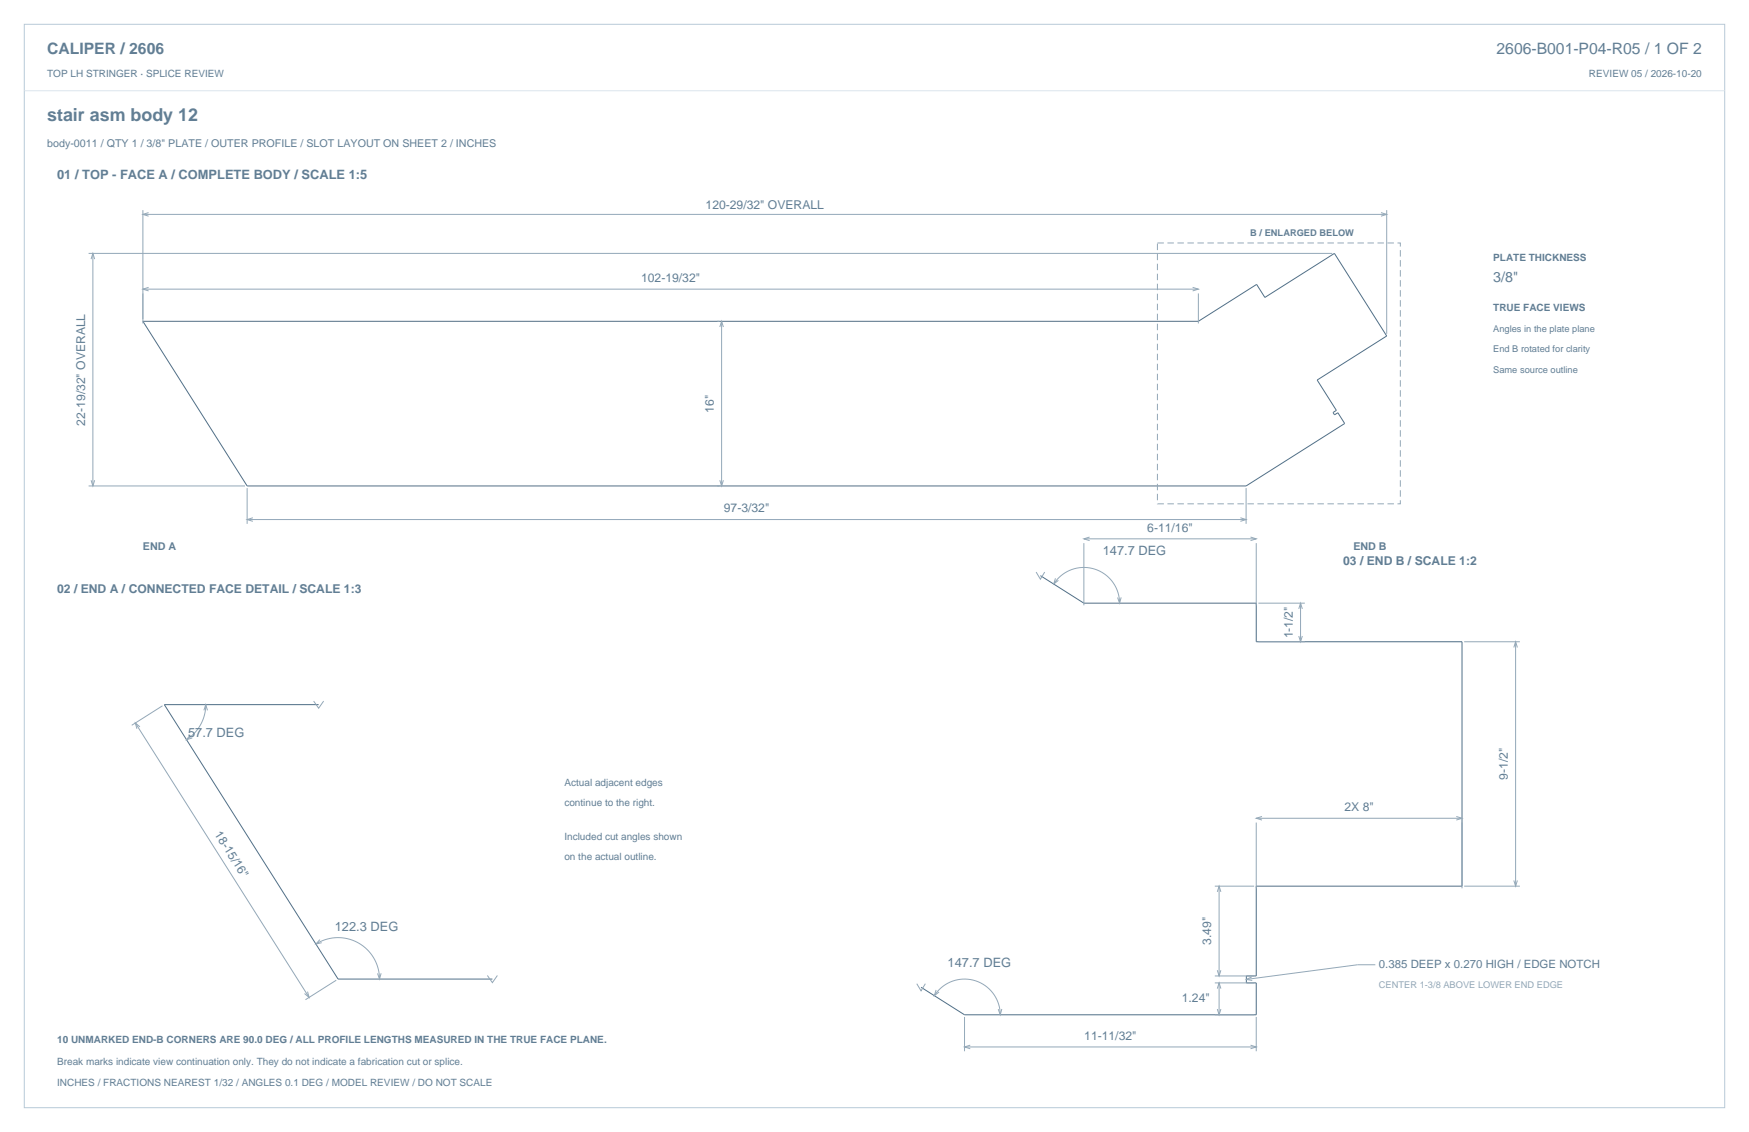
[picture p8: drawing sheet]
<svg xmlns="http://www.w3.org/2000/svg" width="864mm" height="559mm" viewBox="0 0 864 559" stroke-linecap="round" stroke-linejoin="round" font-family="sans-serif">
<defs><g id="words">
<text font-size="8.8" fill="#617e94" x="23" y="60">stair asm body 12</text>
<g font-size="7.8" fill="#617e94">
<text x="23" y="27">CALIPER / 2606</text>
<text x="739" y="27">2606-B001-P04-R05 / 1 OF 2</text>
</g>
<text font-size="7.1" fill="#617e94" x="737" y="139">3/8&quot;</text>
<g font-size="6.3" fill="#617e94">
<text x="28" y="88">01 / TOP - FACE A / COMPLETE BODY / SCALE 1:5</text>
<text x="544" y="274">147.7 DEG</text>
<text x="93" y="364">57.7 DEG</text>
<text x="165" y="459">122.3 DEG</text>
<text x="468" y="477">147.7 DEG</text>
</g>
<g font-size="6" fill="#617e94">
<text x="348" y="103">120-29/32&quot; OVERALL</text>
<text x="317" y="139">102-19/32&quot;</text>
<text x="352" y="204" transform="rotate(-90 352 204)">16&quot;</text>
<text x="42" y="210" transform="rotate(-90 42 210)">22-19/32&quot; OVERALL</text>
<text x="357" y="253">97-3/32&quot;</text>
<text x="567" y="262">6-11/16&quot;</text>
<text x="663" y="279">03 / END B / SCALE 1:2</text>
<text x="28" y="293">02 / END A / CONNECTED FACE DETAIL / SCALE 1:3</text>
<text x="638" y="315" transform="rotate(-90 638 315)">1-1/2&quot;</text>
<text x="744" y="385" transform="rotate(-90 744 385)">9-1/2&quot;</text>
<text x="664" y="400">2X 8&quot;</text>
<text x="106" y="412" transform="rotate(58 106 412)">18-15/16&quot;</text>
<text x="598" y="467" transform="rotate(-90 598 467)">3.49&quot;</text>
<text x="584" y="495">1.24&quot;</text>
<text x="535" y="513">11-11/32&quot;</text>
</g>
<text font-size="5.6" fill="#617e94" x="681" y="478">0.385 DEEP x 0.270 HIGH / EDGE NOTCH</text>
<g font-size="5.3" fill="#617e94">
<text x="23" y="72">body-0011 / QTY 1 / 3/8&quot; PLATE / OUTER PROFILE / SLOT LAYOUT ON SHEET 2 / INCHES</text>
<text x="71" y="272">END A</text>
<text x="668" y="272">END B</text>
</g>
<g font-size="4.9" fill="#617e94">
<text x="23" y="38">TOP LH STRINGER · SPLICE REVIEW</text>
<text x="785" y="38">REVIEW 05 / 2026-10-20</text>
<text x="737" y="129">PLATE THICKNESS</text>
<text x="737" y="153">TRUE FACE VIEWS</text>
<text x="279" y="388">Actual adjacent edges</text>
<text x="279" y="398">continue to the right.</text>
<text x="279" y="415">Included cut angles shown</text>
<text x="279" y="424">on the actual outline.</text>
<text x="28" y="515">10 UNMARKED END-B CORNERS ARE 90.0 DEG / ALL PROFILE LENGTHS MEASURED IN THE TRUE FACE PLANE.</text>
<text x="28" y="526">Break marks indicate view continuation only. They do not indicate a fabrication cut or splice.</text>
<text x="28" y="536">INCHES / FRACTIONS NEAREST 1/32 / ANGLES 0.1 DEG / MODEL REVIEW / DO NOT SCALE</text>
</g>
<g font-size="4.6" fill="#617e94">
<text x="617" y="116">B / ENLARGED BELOW</text>
<text x="737" y="164">Angles in the plate plane</text>
<text x="737" y="174">End B rotated for clarity</text>
<text x="737" y="184">Same source outline</text>
</g>
<text font-size="4.6" fill="#93a8b9" x="681" y="488">CENTER 1-3/8 ABOVE LOWER END EDGE</text>
</g></defs>
<path d="M12 12h840v535h-840z" fill="none" stroke="#b8cad8" stroke-width=".49"/>
<path d="M12 45h840" fill="none" stroke="#dbe5ed" stroke-width=".49"/>
<path d="M71 159h521l28-19 5 7 34-22 26 41-35 22 10 15-2 1 1 1 2-1 3 5-49 31h-493zM514 284l21 14h85v19h102v120h-102v45h-5v3h5v16h-144l-21-14M157 348h-76l86 135h76" fill="none" stroke="#536f85" stroke-width=".49"/>
<g fill="none" stroke="#93a8b9" stroke-width=".49">
<path d="M71 104v56M71 106h614M73 105l-2 1 2 1M682 105l3 1-3 1M685 104v61M44 125h614M45 128l1-3 1 3M46 125v115M71 143h521M73 142l-2 1 2 1M354 159h1M356 159v81"/>
<path d="M589 142l3 1-3 1M592 145v15M355 161l1-2 1 2M44 240h77M45 237l1 3 1-3M354 240h1M355 237l1 3 1-3M122 241v18M122 256h493M125 256h-3l3 1M612 256h3l-3 1M615 241v18"/>
<path d="M535 268v31M535 266h85M538 265l-3 1 3 1M617 265l3 1-3 1M620 268v31M512 282l2 4 2-4M520 288a18 18 0 0 1 20-7 18 18 0 0 1 13 17M521 285l-1 3 3-2M554 295l-1 3-1-3M621 298h23M642 298v19M621 317h23"/>
<path d="M641 301l1-3 1 3M641 314l1 3 1-3M723 317h27M747 320l1-3 1 3M748 317v120M67 357l86 135M69 359l-2-2 1 3M80 348l-15 10M101 351l1-3v3M102 348l-1 5-2 4-3 5-4 3M155 346l2 4 3-4M94 363l-2 2 3-1"/>
<path d="M620 406v33M620 404h102M623 403l-3 1 3 1M719 403l3 1-3 1M722 406v33M600 437h19M602 437v45M723 437h27M747 435l1 2 1-2M601 440l1-3 1 3M156 466a20 20 0 0 1 31 17M158 464l-2 2 3-1"/>
<path d="M601 479l1 3 1-3M679 476h-9l-55 7M152 490l1 2-3-2M166 484l-15 9M188 480l-1 3-1-2M241 482l2 3 3-3M453 486l2 3 2-3M461 492a18 18 0 0 1 20-8 18 18 0 0 1 13 17M462 489l-1 3 3-2M495 498l-1 3-1-3M600 485h19M600 482h19"/>
<path d="M601 488l1-3 1 3M601 498l1 3 1-3M602 485v16M618 482l-3 1 3 1M476 502v17M476 517h144M479 516l-3 1 3 1M600 501h19M617 516l3 1-3 1M620 502v17"/>
</g>
<path d="M572 120h119v129h-119z" fill="none" stroke="#93a8b9" stroke-width=".49" stroke-dasharray="3.2 1.8" stroke-linecap="butt"/>
<use href="#words"/>
</svg>
